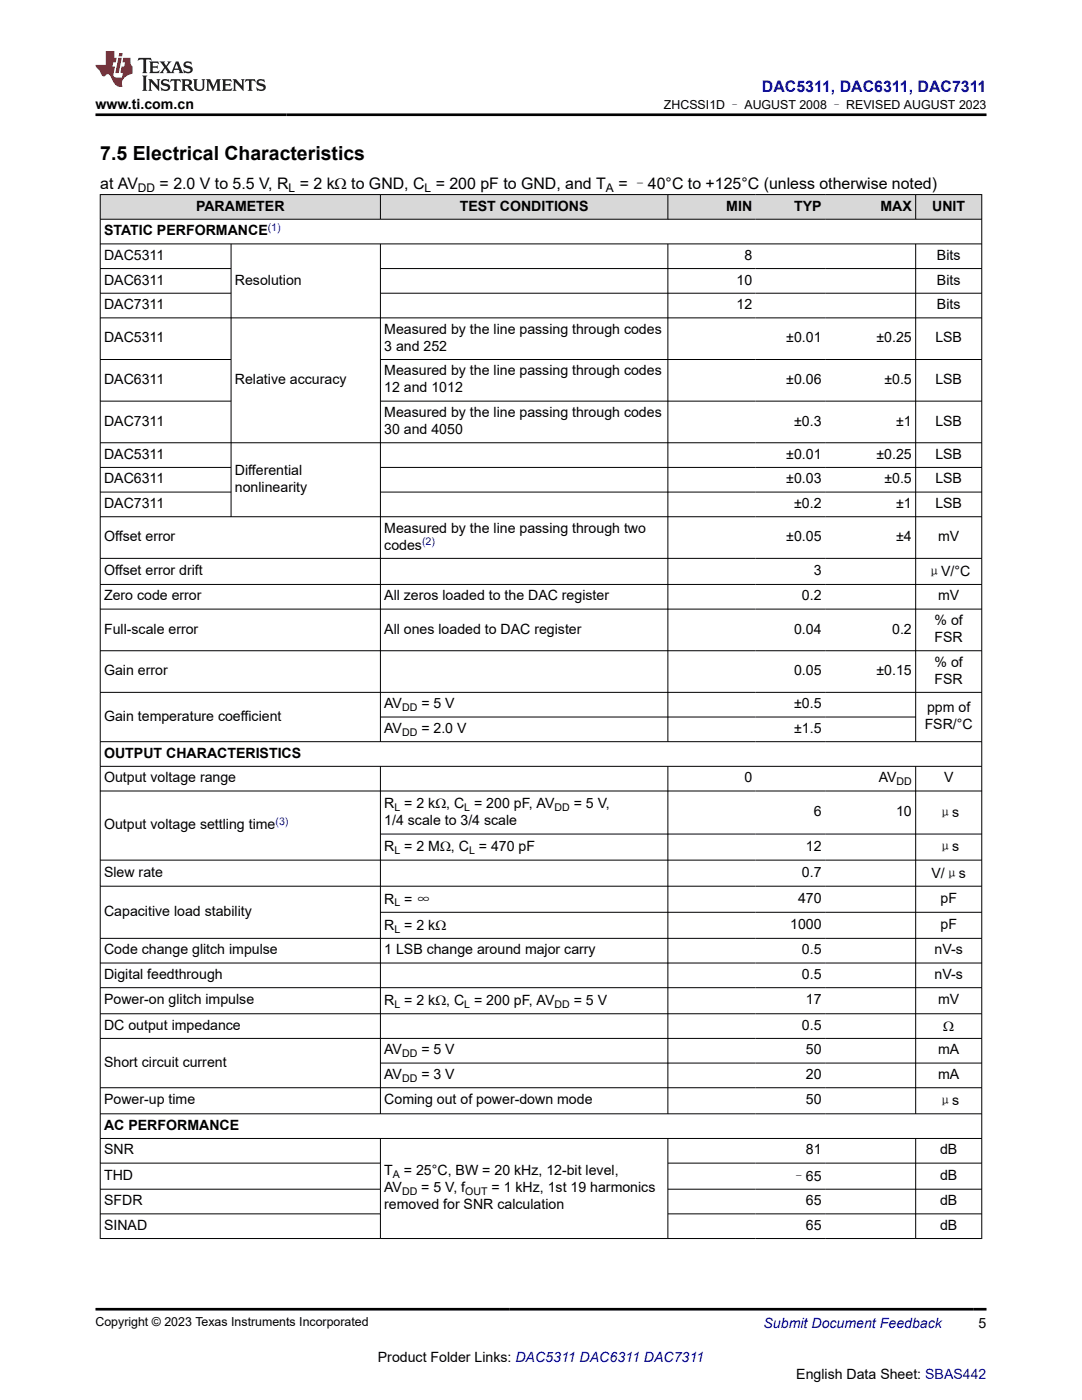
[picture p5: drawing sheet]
<svg xmlns="http://www.w3.org/2000/svg" width="216mm" height="279mm" viewBox="0 0 216 279" stroke-linecap="round" stroke-linejoin="round" font-family="sans-serif">
<defs><g id="words">
<text font-size="3.9" x="20" y="31.9">7.5 Electrical Characteristics</text>
<text font-size="3.2" fill="#00f" x="152" y="18.3">DAC5311, DAC6311, DAC7311</text>
<g font-size="3.2">
<text x="20" y="37.7">at AV</text>
<text x="31.9" y="37.7">= 2.0 V to 5.5 V, R = 2 kΩ to GND, C = 200 pF to GND, and T</text>
<text x="123.4" y="37.7">= –40°C to +125°C (unless otherwise noted)</text>
</g>
<g font-size="2.8">
<text x="19" y="21.7">www.ti.com.cn</text>
<text x="20.8" y="46.9">STATIC PERFORMANCE</text>
<text x="39.1" y="42">PARAMETER</text>
<text x="91.7" y="42">TEST CONDITIONS</text>
<text x="144.9" y="42">MIN</text>
<text x="158.5" y="42">TYP</text>
<text x="175.7" y="42">MAX</text>
<text x="186" y="42">UNIT</text>
<text x="20.8" y="51.9">DAC5311</text>
<text x="148.5" y="51.9">8</text>
<text x="187" y="51.9">Bits</text>
<text x="20.8" y="56.8">DAC6311</text>
<text x="46.9" y="56.8">Resolution</text>
<text x="147" y="56.8">10</text>
<text x="187" y="56.8">Bits</text>
<text x="20.8" y="61.7">DAC7311</text>
<text x="147" y="61.7">12</text>
<text x="187" y="61.7">Bits</text>
<text x="20.8" y="68.3">DAC5311</text>
<text x="76.7" y="66.6">Measured by the line passing through codes</text>
<text x="76.7" y="70">3 and 252</text>
<text x="156.9" y="68.3">±0.01</text>
<text x="174.9" y="68.3">±0.25</text>
<text x="186.6" y="68.3">LSB</text>
<text x="20.8" y="76.6">DAC6311</text>
<text x="46.9" y="76.6">Relative accuracy</text>
<text x="76.7" y="74.9">Measured by the line passing through codes</text>
<text x="156.9" y="76.6">±0.06</text>
<text x="176.5" y="76.6">±0.5</text>
<text x="186.6" y="76.6">LSB</text>
<text x="76.7" y="78.3">12 and 1012</text>
<text x="76.7" y="83.2">Measured by the line passing through codes</text>
<text x="20.8" y="84.9">DAC7311</text>
<text x="76.7" y="86.6">30 and 4050</text>
<text x="158.5" y="84.9">±0.3</text>
<text x="178.8" y="84.9">±1</text>
<text x="186.6" y="84.9">LSB</text>
<text x="20.8" y="91.6">DAC5311</text>
<text x="46.9" y="94.8">Differential</text>
<text x="156.9" y="91.6">±0.01</text>
<text x="174.9" y="91.6">±0.25</text>
<text x="186.6" y="91.6">LSB</text>
<text x="20.8" y="96.5">DAC6311</text>
<text x="20.8" y="101.4">DAC7311</text>
<text x="46.9" y="98.2">nonlinearity</text>
<text x="156.9" y="96.5">±0.03</text>
<text x="158.5" y="101.4">±0.2</text>
<text x="176.5" y="96.5">±0.5</text>
<text x="178.8" y="101.4">±1</text>
<text x="186.6" y="96.5">LSB</text>
<text x="186.6" y="101.4">LSB</text>
<text x="76.7" y="106.3">Measured by the line passing through two</text>
<text x="20.8" y="108">Offset error</text>
<text x="76.7" y="109.7">codes</text>
<text x="156.9" y="108">±0.05</text>
<text x="178.8" y="108">±4</text>
<text x="187.2" y="108">mV</text>
<text x="20.8" y="114.8">Offset error drift</text>
<text x="20.8" y="119.8">Zero code error</text>
<text x="76.7" y="119.8">All zeros loaded to the DAC register</text>
<text x="160" y="119.8">0.2</text>
<text x="162.4" y="114.8">3</text>
<text x="185" y="114.9">μV/°C</text>
<text x="187.2" y="119.8">mV</text>
<text x="186.5" y="124.8">% of</text>
<text x="20.8" y="126.4">Full-scale error</text>
<text x="76.7" y="126.4">All ones loaded to DAC register</text>
<text x="158.4" y="126.4">0.04</text>
<text x="178" y="126.4">0.2</text>
<text x="186.5" y="128.1">FSR</text>
<text x="20.8" y="134.8">Gain error</text>
<text x="158.4" y="134.8">0.05</text>
<text x="174.9" y="134.8">±0.15</text>
<text x="186.5" y="133.1">% of</text>
<text x="186.5" y="136.4">FSR</text>
<text x="20.8" y="143.8">Gain temperature coefficient</text>
<text x="76.7" y="141.4">AV</text>
<text x="84.1" y="141.4">= 5 V</text>
<text x="158.5" y="141.4">±0.5</text>
<text x="185" y="142.1">ppm of</text>
<text x="76.7" y="146.3">AV</text>
<text x="84.1" y="146.3">= 2.0 V</text>
<text x="158.5" y="146.3">±1.5</text>
<text x="184.5" y="145.5">FSR/°C</text>
<text x="20.8" y="151.2">OUTPUT CHARACTERISTICS</text>
<text x="20.8" y="156.1">Output voltage range</text>
<text x="76.7" y="161.3">R = 2 kΩ, C = 200 pF, AV</text>
<text x="114.5" y="161.3">= 5 V,</text>
<text x="148.5" y="156.1">0</text>
<text x="175.3" y="156.1">AV</text>
<text x="188.4" y="156.1">V</text>
<text x="20.8" y="165.5">Output voltage settling time</text>
<text x="76.7" y="164.7">1/4 scale to 3/4 scale</text>
<text x="162.4" y="162.9">6</text>
<text x="178.8" y="162.9">10</text>
<text x="187.2" y="163">μs</text>
<text x="76.7" y="169.9">R = 2 MΩ, C = 470 pF</text>
<text x="160.8" y="169.8">12</text>
<text x="187.2" y="169.9">μs</text>
<text x="20.8" y="175">Slew rate</text>
<text x="160" y="175">0.7</text>
<text x="185.9" y="175.1">V/μs</text>
<text x="20.8" y="182.8">Capacitive load stability</text>
<text x="76.7" y="180.3">R = ∞</text>
<text x="76.7" y="185.5">R = 2 kΩ</text>
<text x="157.7" y="185.4">1000</text>
<text x="159.2" y="180.2">470</text>
<text x="187.7" y="180.2">pF</text>
<text x="187.7" y="185.4">pF</text>
<text x="20.8" y="190.5">Code change glitch impulse</text>
<text x="76.7" y="190.5">1 LSB change around major carry</text>
<text x="160" y="190.5">0.5</text>
<text x="186.5" y="190.5">nV-s</text>
<text x="20.8" y="195.4">Digital feedthrough</text>
<text x="160" y="195.4">0.5</text>
<text x="186.5" y="195.4">nV-s</text>
<text x="20.8" y="200.4">Power-on glitch impulse</text>
<text x="76.7" y="200.6">R = 2 kΩ, C = 200 pF, AV</text>
<text x="114.5" y="200.6">= 5 V</text>
<text x="160.8" y="200.4">17</text>
<text x="187.2" y="200.4">mV</text>
<text x="20.8" y="205.5">DC output impedance</text>
<text x="160" y="205.5">0.5</text>
<text x="188.2" y="205.8">Ω</text>
<text x="20.8" y="212.9">Short circuit current</text>
<text x="76.7" y="210.4">AV</text>
<text x="76.7" y="215.4">AV</text>
<text x="84.1" y="210.4">= 5 V</text>
<text x="84.1" y="215.4">= 3 V</text>
<text x="160.8" y="210.4">50</text>
<text x="160.8" y="215.4">20</text>
<text x="187.2" y="210.4">mA</text>
<text x="187.2" y="215.4">mA</text>
<text x="20.8" y="220.4">Power-up time</text>
<text x="76.7" y="220.4">Coming out of power-down mode</text>
<text x="160.8" y="220.4">50</text>
<text x="187.2" y="220.6">μs</text>
<text x="20.8" y="225.5">AC PERFORMANCE</text>
<text x="20.8" y="230.4">SNR</text>
<text x="160.8" y="230.4">81</text>
<text x="187.6" y="230.4">dB</text>
<text x="20.8" y="235.5">THD</text>
<text x="76.7" y="234.5">T</text>
<text x="76.7" y="237.9">AV</text>
<text x="80.6" y="234.5">= 25°C, BW = 20 kHz, 12-bit level,</text>
<text x="84.1" y="237.9">= 5 V, f</text>
<text x="98.1" y="237.9">= 1 kHz, 1st 19 harmonics</text>
<text x="158" y="235.6">–65</text>
<text x="187.6" y="235.5">dB</text>
<text x="20.8" y="240.5">SFDR</text>
<text x="20.8" y="245.4">SINAD</text>
<text x="76.7" y="241.3">removed for SNR calculation</text>
<text x="160.8" y="240.5">65</text>
<text x="160.8" y="245.4">65</text>
<text x="187.6" y="240.5">dB</text>
<text x="187.6" y="245.4">dB</text>
<text x="195.3" y="265">5</text>
<text x="75.4" y="271.9">Product Folder Links: DAC5311 DAC6311 DAC7311</text>
<text x="158.9" y="275.3">English Data Sheet: SBAS442</text>
</g>
<text font-size="2.8" fill="#00f" x="152.4" y="265">Submit Document Feedback</text>
<g font-size="2.5">
<text x="132.5" y="21.8">ZHCSSI1D – AUGUST 2008 – REVISED AUGUST 2023</text>
<text x="19" y="264.7">Copyright © 2023 Texas Instruments Incorporated</text>
</g>
<g font-size="2.4">
<text x="27.5" y="38.3">DD</text>
<text x="57.6" y="38.3">L</text>
<text x="84.7" y="38.3">L</text>
<text x="120.9" y="38.3">A</text>
</g>
<g font-size="2.1" fill="#00f">
<text x="53.4" y="46">(1)</text>
<text x="84.2" y="108.8">(2)</text>
<text x="55" y="164.5">(3)</text>
</g>
<g font-size="2.1">
<text x="80.2" y="141.9">DD</text>
<text x="80.2" y="146.9">DD</text>
<text x="78.7" y="161.9">L</text>
<text x="92.6" y="161.9">L</text>
<text x="110.6" y="161.9">DD</text>
<text x="178.9" y="156.7">DD</text>
<text x="78.7" y="170.5">L</text>
<text x="93.6" y="170.5">L</text>
<text x="78.7" y="180.9">L</text>
<text x="78.7" y="186.1">L</text>
<text x="78.7" y="201.2">L</text>
<text x="92.6" y="201.2">L</text>
<text x="110.6" y="201.2">DD</text>
<text x="80.2" y="211">DD</text>
<text x="80.2" y="215.9">DD</text>
<text x="78.4" y="235.1">A</text>
<text x="80.2" y="238.5">DD</text>
<text x="92.8" y="238.5">OUT</text>
</g>
</g></defs>
<g fill="#d8d8d8">
<path d="M20 38.8h175.9v5h-175.9z" fill-rule="evenodd"/>
<path d="M20.1 38.9h55.7v4.8h-55.7z" fill-rule="evenodd"/>
<path d="M76 38.9h57.2v4.8h-57.2z" fill-rule="evenodd"/>
<path d="M133.3 38.9h17.5v4.8h-17.5z" fill-rule="evenodd"/>
<path d="M150.8 38.9h13.8v4.8h-13.8z" fill-rule="evenodd"/>
<path d="M164.6 38.9h18.1v4.8h-18.1z" fill-rule="evenodd"/>
<path d="M182.8 38.9h13v4.8h-13z" fill-rule="evenodd"/>
</g>
<g fill="none" stroke="#000" stroke-width=".2">
<path d="M19.9 38.8h176.1M20 38.8v208.4M75.9 38.8v5M133.3 38.8v5M182.7 38.8v5M195.9 38.8v208.4M19.9 43.8h176.1M19.9 48.7h176.1M19.9 53.6h26.3M19.9 58.5h26.3M46.1 48.7v54.5M75.9 48.7v99.4"/>
<path d="M75.9 53.6h120.1M75.9 58.5h120.1M133.3 48.7v99.4M182.7 48.7v99.4M19.9 63.4h176.1M19.9 71.7h26.3M75.9 71.7h120.1M19.9 88.4h176.1M19.9 80.1h26.3M19.9 93.3h26.3M19.9 98.2h26.3M75.9 80.1h120.1"/>
<path d="M75.9 93.3h120.1M75.9 98.2h120.1M19.9 103.1h176.1M19.9 111.4h176.1M19.9 116.6h176.1M19.9 121.6h176.1M19.9 129.9h176.1M19.9 138.2h176.1M19.9 148h176.1M19.9 152.9h176.1M19.9 157.9h176.1M75.9 152.9v69.4"/>
<path d="M75.9 143.1h106.9M133.3 152.9v69.4M182.7 152.9v69.4M19.9 171.7h176.1M19.9 176.9h176.1M75.9 166.5h120.1M19.9 187.3h176.1M19.9 192.2h176.1M19.9 197.1h176.1M75.9 182.1h120.1M19.9 202.3h176.1M19.9 207.2h176.1"/>
<path d="M75.9 212.2h120.1M196 217.1h-176.1M19.9 222.3h176.1M19.9 227.2h176.1M19.9 232.1h56.1M19.9 237.3h56.1M75.9 227.2v20M133.3 227.2v20M133.3 232.1h62.7M133.3 237.3h62.7M182.7 227.2v20M19.9 247.2h176.1"/>
<path d="M19.9 242.3h56.1M133.3 242.3h62.7"/>
</g>
<path d="M27.7 11.6l-.2 .5 .5-.2h.6v.1v2.2l-.2 .4h1l-.2-.4v-2.2v-.1h.5l.5 .2-.1-.5zM29.8 12.3l.2 .4v1.5l-.2 .4h1.9l.1-.6a1.08 1.08 0 0 1-1.3 .2v-.7h.6l.4 .2v-.7l-.4 .2h-.6v-.5l.2-.2a1 1 0 0 1 1 .3l-.1-.5zM31.8 12.3l1 1.1-1 1.2h.9l-.2-.2 .4-.8 .5 .8-.2 .2h1.6l-.2-.2 .1-.5h1l.1 .5-.1 .2h.9l-.2-.3-.8-2h-.5l-1 2.2-.8-1.1 .9-1.1h-.8l.2 .2-.5 .6-.3-.6 .1-.2zM35.2 12.7l.4 1h-.8zM36.8 12.4a.65 .65 0 0 0-.2 .7 .65 .65 0 0 0 .6 .5l.7 .1 .1 .3a.79 .79 0 0 1-.7 .4 .79 .79 0 0 1-.7-.5l.1 .7 .2-.1a.93 .93 0 0 0 1.1 .1 .93 .93 0 0 0 .4-1 1.46 1.46 0 0 0-1.2-.6l-.1-.3a1.09 1.09 0 0 1 1.2 .2l-.2-.6-.1 .1-.6-.2zM28.4 15.1l.2 .4v2.2l-.2 .4h1l-.2-.4v-2.2l.2-.4zM29.6 15.8l.2 .4v1.5l-.2 .4h.8l-.3-.4v-1.3l1.7 1.8v-2l.2-.4h-.8l.2 .2 .1 1.1-1.2-1.3zM32.3 15.9a.65 .65 0 0 0-.2 .8 .65 .65 0 0 0 .7 .4l.6 .2 .1 .2a.79 .79 0 0 1-.7 .4 .79 .79 0 0 1-.7-.5l.1 .7 .2-.1a.93 .93 0 0 0 1.1 .1 .93 .93 0 0 0 .4-.9 1.46 1.46 0 0 0-1.2-.6l-.1-.4a1.09 1.09 0 0 1 1.2 .2l-.2-.6-.1 .1-.6-.1zM34.1 15.8l-.1 .6a.63 .63 0 0 1 .7-.3l.1 1.6-.3 .4h1l-.2-.4v-1.6a.66 .66 0 0 1 .8 .3l-.1-.6zM36.2 15.8l.2 .4v1.5l-.2 .4h.9l-.2-.2v-.7h.5l.1 .2a.79 .79 0 0 0 1.2 .6l-1-.9a.61 .61 0 0 0 .6-.6 .61 .61 0 0 0-.5-.7zM36.9 16.1h.2a.47 .47 0 0 1 .5 .1 .47 .47 0 0 1 .1 .5l-.2 .1-.6 .1zM38.5 15.8l.2 .2a2.27 2.27 0 0 0 .4 2 1.04 1.04 0 0 0 1.7-.7v-1.3l.2-.2h-.8l.2 .4v1.1a.6 .6 0 0 1-.6 .6 .6 .6 0 0 1-.6-.6v-1.1l.3-.4zM41.1 15.8l.2 .4v1.5l-.2 .4h.7l-.2-.4v-1.4l.9 1.9 .8-1.9v1.4l-.2 .4h1l-.3-.4v-1.5l.3-.4h-.8l-.7 1.5-.7-1.5zM44.3 15.8l.2 .4v1.5l-.2 .4h1.9l.1-.6a1.09 1.09 0 0 1-1.3 .2v-.7h.6l.4 .2v-.6l-.4 .2h-.6v-.6l.2-.1a1.01 1.01 0 0 1 1 .3l-.1-.6zM46.4 15.8l.3 .4v1.5l-.3 .4h.8l-.2-.4v-1.3l1.6 1.8v-2l.2-.4h-.7l.2 .2v1.1l-1.2-1.3zM49 15.8l-.1 .6a.63 .63 0 0 1 .8-.3v1.6l-.3 .4h1l-.2-.4v-1.6a.66 .66 0 0 1 .8 .3l-.1-.6zM51.4 15.9a.65 .65 0 0 0-.2 .8 .65 .65 0 0 0 .6 .4l.6 .2 .2 .2a.79 .79 0 0 1-.8 .4 .79 .79 0 0 1-.6-.5l.1 .7 .2-.1a.93 .93 0 0 0 1 .1 .93 .93 0 0 0 .5-.9 1.46 1.46 0 0 0-1.3-.6l-.1-.4a1.09 1.09 0 0 1 1.3 .2l-.2-.6-.2 .1-.5-.1z" fill="#231f20"/>
<path d="M21.1 10.2v2.8h-2.1l.1 .3 .9 1a.95 .95 0 0 0 .9 .9 .59 .59 0 0 1 .6-.4 .59 .59 0 0 1 .5 .4l.4 .7a1.59 1.59 0 0 0 2.1 1.4 1.61 1.61 0 0 1 1-2.3l1-.3-.1-1.5a1.59 1.59 0 0 1-.4-1.7h-1.4l-.2 .9h.5l-.1 .9h-.5l-.2 1v.2l.4 .1-.2 .9h-.6a.73 .73 0 0 1-1.1-.7l.3-1.5h-.5l.2-.9h.5l.2-.9h-.5v-1.3zM23.6 11.5l-.6 3.1h.7l.6-3.1zM23.8 10.6l-.1 .6h.7l.1-.6z" fill="#ed1c24"/>
<path d="M19 22.9h177.8M19 261.3h177.8" fill="none" stroke="#000" stroke-width=".53"/>
<use href="#words"/>
</svg>
